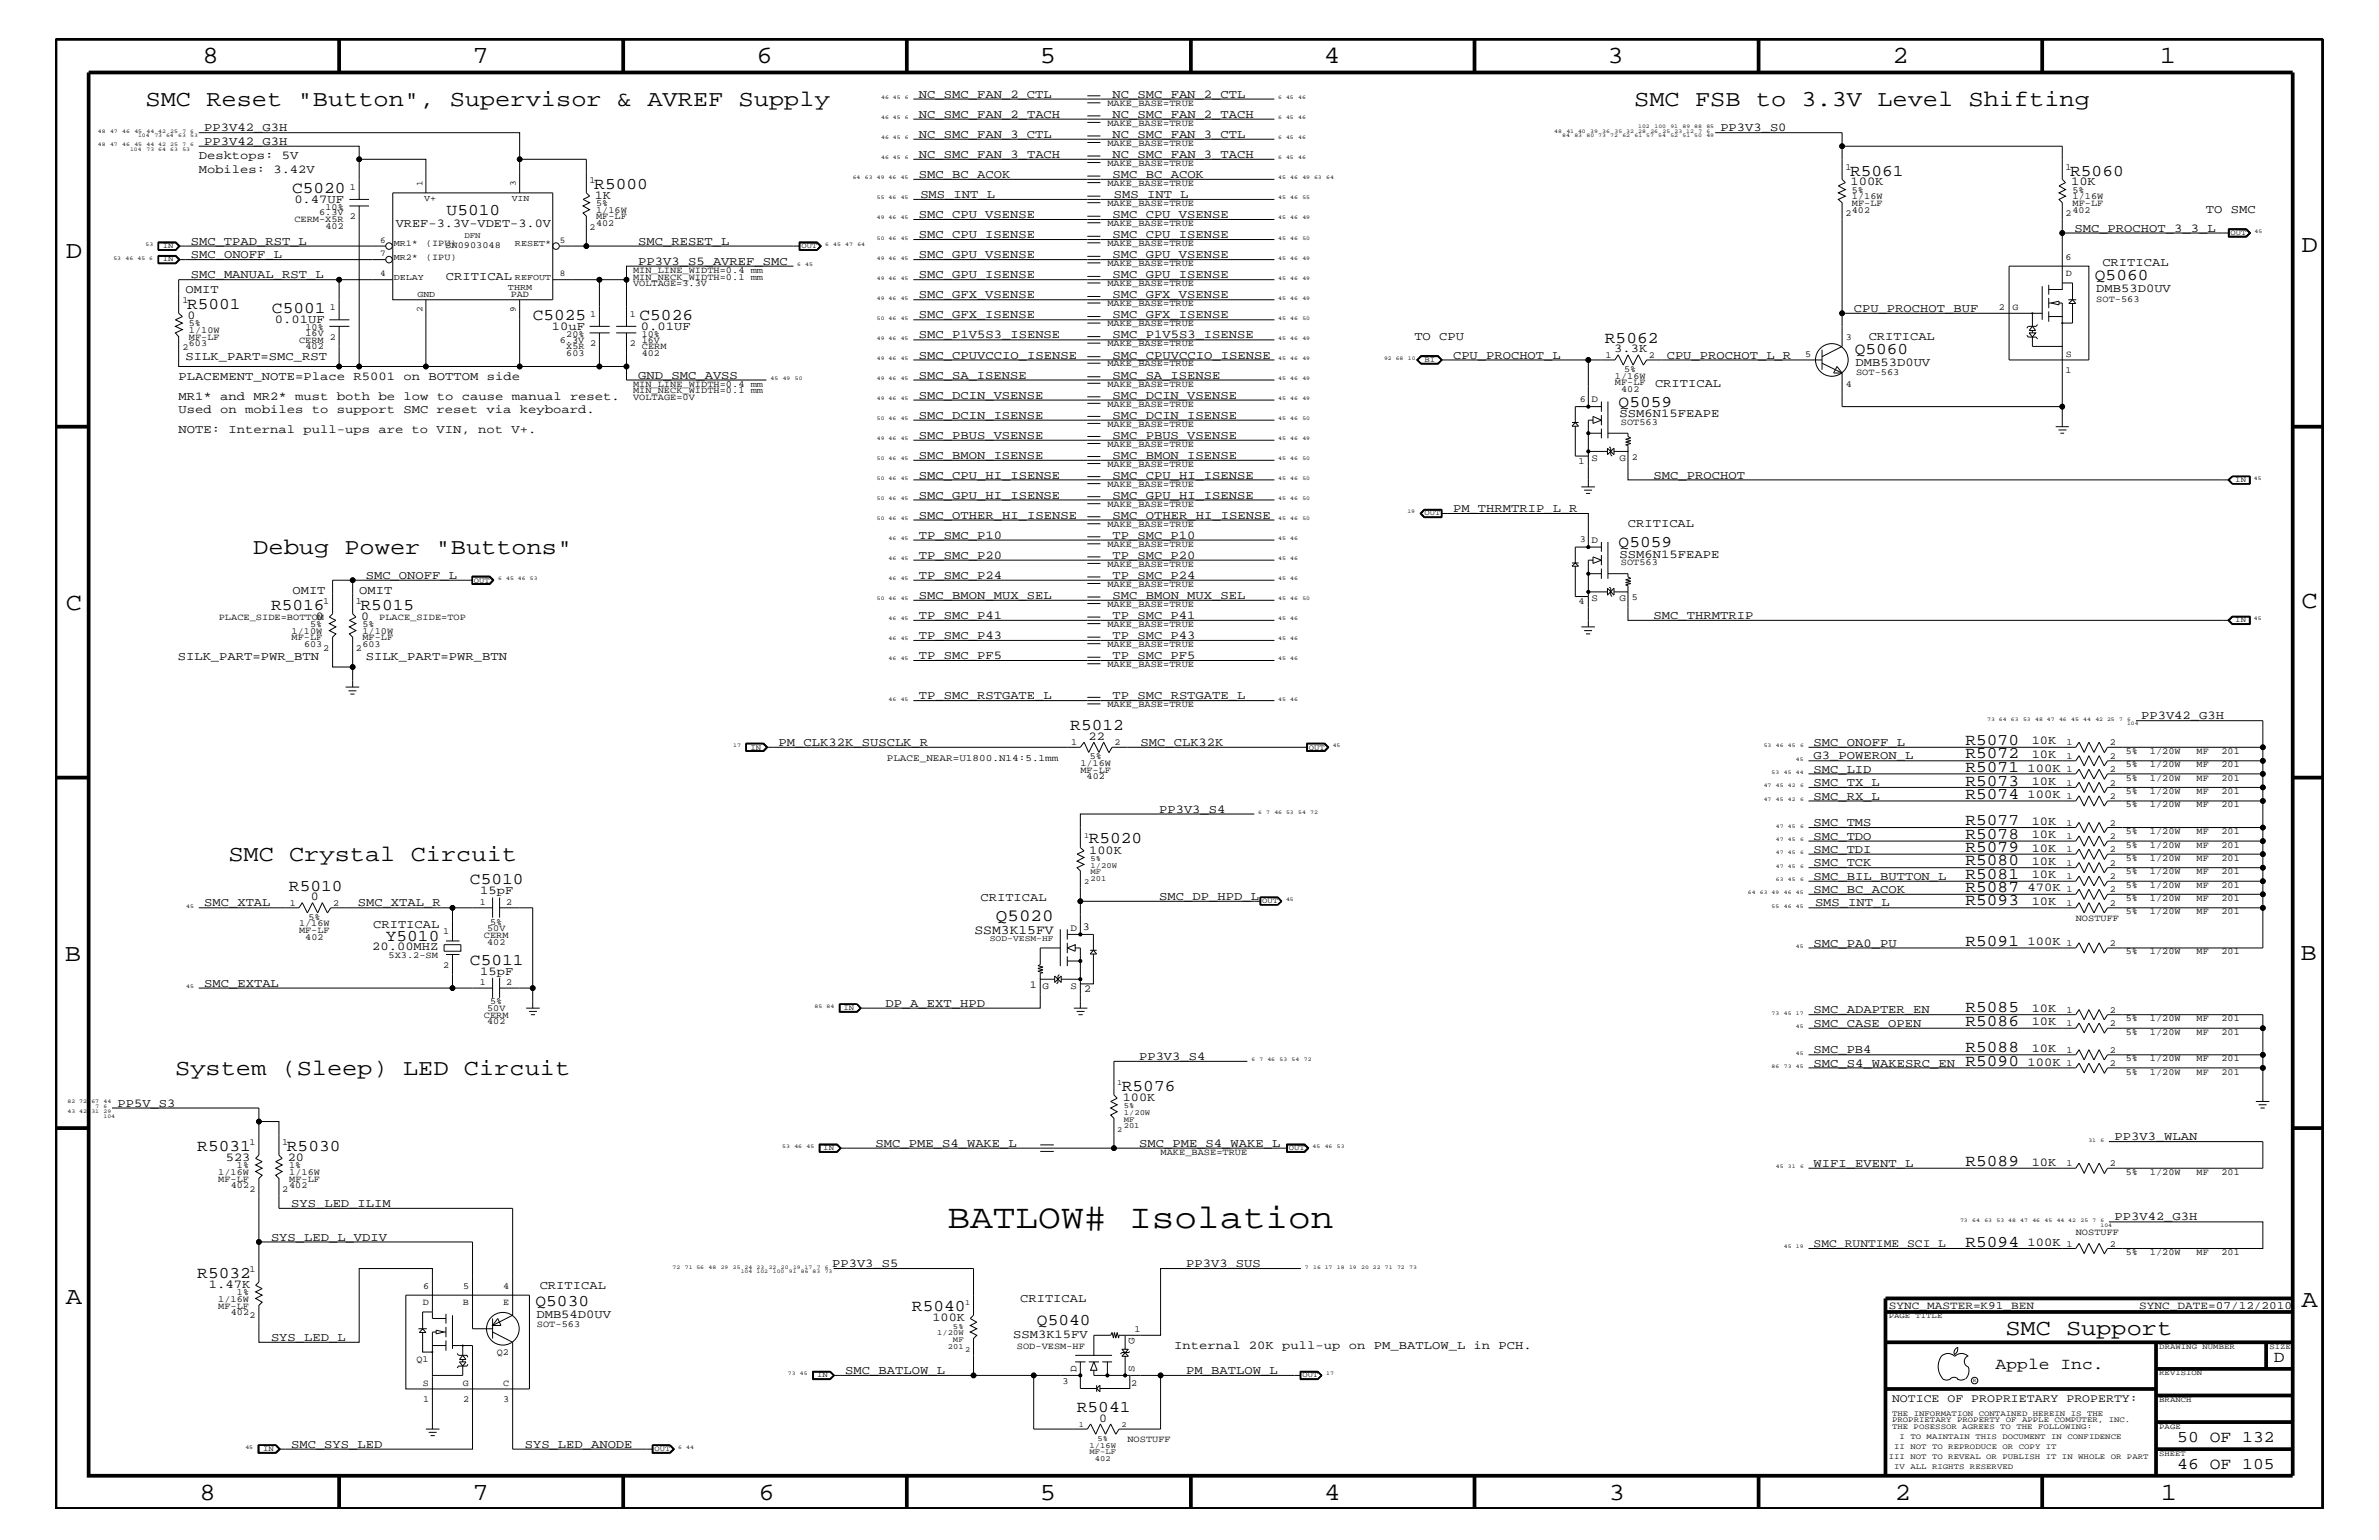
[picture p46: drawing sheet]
<svg xmlns="http://www.w3.org/2000/svg" width="432mm" height="279mm" viewBox="0 0 432 279" stroke-linecap="round" stroke-linejoin="round" font-family="sans-serif">
<defs><g id="words">
<text font-size="6.2" x="172" y="222.9">BATLOW# Isolation</text>
<g font-size="4.5">
<text x="36.7" y="11.5">8</text>
<text x="85.8" y="11.5">7</text>
<text x="137.3" y="11.5">6</text>
<text x="188.7" y="11.5">5</text>
<text x="240.3" y="11.5">4</text>
<text x="291.8" y="11.5">3</text>
<text x="343.5" y="11.5">2</text>
<text x="392" y="11.5">1</text>
<text x="11.9" y="46.8">D</text>
<text x="417.7" y="45.7">D</text>
<text x="11.9" y="110.6">C</text>
<text x="417.7" y="110.3">C</text>
<text x="11.8" y="174.3">B</text>
<text x="417.6" y="174.2">B</text>
<text x="11.9" y="236.7">A</text>
<text x="417.7" y="237.1">A</text>
<text x="36.2" y="272.1">8</text>
<text x="85.8" y="272.1">7</text>
<text x="137.7" y="272.1">6</text>
<text x="188.7" y="272.1">5</text>
<text x="240.4" y="272.1">4</text>
<text x="292" y="272.1">3</text>
<text x="343.9" y="272.1">2</text>
<text x="392.2" y="272.1">1</text>
</g>
<g font-size="4.1">
<text x="26.4" y="19.2">SMC Reset &quot;Button&quot;, Supervisor &amp; AVREF Supply</text>
<text x="296.6" y="19.2">SMC FSB to 3.3V Level Shifting</text>
<text x="46" y="100.4">Debug Power &quot;Buttons&quot;</text>
<text x="41.4" y="156.2">SMC Crystal Circuit</text>
<text x="31.8" y="195">System (Sleep) LED Circuit</text>
<text x="364" y="242.3">SMC Support</text>
</g>
<text font-size="3.1" x="180.8" y="167.1">Q5020</text>
<g font-size="3">
<text x="53" y="35">C5020</text>
<text x="107.9" y="34.2">R5000</text>
<text x="335.8" y="31.9">R5061</text>
<text x="375.8" y="31.9">R5060</text>
<text x="81.1" y="39">U5010</text>
<text x="380.2" y="50.8">Q5060</text>
<text x="34" y="56.1">R5001</text>
<text x="49.4" y="56.8">C5001</text>
<text x="96.7" y="58">C5025</text>
<text x="116.1" y="58">C5026</text>
<text x="291.3" y="62.3">R5062</text>
<text x="336.6" y="64.2">Q5060</text>
<text x="293.8" y="73.8">Q5059</text>
<text x="293.8" y="99.3">Q5059</text>
<text x="49.2" y="110.6">R5016</text>
<text x="65.4" y="110.6">R5015</text>
<text x="194.3" y="132.5">R5012</text>
<text x="356.7" y="135.2">R5070</text>
<text x="356.7" y="137.6">R5072</text>
<text x="356.7" y="140.1">R5071</text>
<text x="356.7" y="142.5">R5073</text>
<text x="356.7" y="144.9">R5074</text>
<text x="356.7" y="149.7">R5077</text>
<text x="197.6" y="153">R5020</text>
<text x="356.7" y="152.2">R5078</text>
<text x="356.7" y="154.6">R5079</text>
<text x="52.5" y="161.7">R5010</text>
<text x="85.3" y="160.5">C5010</text>
<text x="356.7" y="157">R5080</text>
<text x="356.7" y="159.5">R5081</text>
<text x="356.7" y="161.9">R5087</text>
<text x="356.7" y="164.3">R5093</text>
<text x="70" y="170.7">Y5010</text>
<text x="356.7" y="171.6">R5091</text>
<text x="85.3" y="175">C5011</text>
<text x="356.7" y="183.7">R5085</text>
<text x="356.7" y="186.1">R5086</text>
<text x="356.7" y="191">R5088</text>
<text x="203.6" y="197.9">R5076</text>
<text x="356.7" y="193.4">R5090</text>
<text x="35.8" y="208.8">R5031</text>
<text x="52.1" y="208.8">R5030</text>
<text x="356.7" y="211.6">R5089</text>
<text x="356.7" y="226.2">R5094</text>
<text x="35.8" y="231.8">R5032</text>
<text x="97.2" y="236.9">Q5030</text>
<text x="165.5" y="237.9">R5040</text>
<text x="188.2" y="240.3">Q5040</text>
<text x="362.2" y="248.4">Apple Inc.</text>
<text x="412.7" y="247.1">D</text>
<text x="195.5" y="256.2">R5041</text>
<text x="395.2" y="261.6">50 OF 132</text>
<text x="395.2" y="266.6">46 OF 105</text>
</g>
<text font-size="2.4" x="176.9" y="169.5">SSM3K15FV</text>
<g font-size="2.2">
<text x="166.8" y="17.7">NC_SMC_FAN_2_CTL</text>
<text x="201.9" y="17.7">NC_SMC_FAN_2_CTL</text>
<text x="37.1" y="23.8">PP3V42_G3H</text>
<text x="166.8" y="21.4">NC_SMC_FAN_2_TACH</text>
<text x="201.9" y="21.4">NC_SMC_FAN_2_TACH</text>
<text x="312.3" y="23.8">PP3V3_S0</text>
<text x="36.1" y="28.9">Desktops: 5V</text>
<text x="37.1" y="26.3">PP3V42_G3H</text>
<text x="166.8" y="28.6">NC_SMC_FAN_3_TACH</text>
<text x="166.8" y="25">NC_SMC_FAN_3_CTL</text>
<text x="201.9" y="25">NC_SMC_FAN_3_CTL</text>
<text x="201.9" y="28.6">NC_SMC_FAN_3_TACH</text>
<text x="36.1" y="31.4">Mobiles: 3.42V</text>
<text x="166.8" y="32.3">SMC_BC_ACOK</text>
<text x="167" y="35.9">SMS_INT_L</text>
<text x="201.9" y="32.3">SMC_BC_ACOK</text>
<text x="202.2" y="35.9">SMS_INT_L</text>
<text x="335.9" y="33.6">100K</text>
<text x="375.9" y="33.6">10K</text>
<text x="53.4" y="36.8">0.47UF</text>
<text x="71.8" y="41.2">VREF-3.3V-VDET-3.0V</text>
<text x="107.9" y="36.1">1K</text>
<text x="166.8" y="39.6">SMC_CPU_VSENSE</text>
<text x="201.9" y="39.6">SMC_CPU_VSENSE</text>
<text x="400.4" y="38.6">TO SMC</text>
<text x="34.6" y="46.8">SMC_ONOFF_L</text>
<text x="34.6" y="44.4">SMC_TPAD_RST_L</text>
<text x="115.8" y="44.4">SMC_RESET_L</text>
<text x="166.8" y="46.8">SMC_GPU_VSENSE</text>
<text x="166.8" y="43.2">SMC_CPU_ISENSE</text>
<text x="201.9" y="43.2">SMC_CPU_ISENSE</text>
<text x="201.9" y="46.8">SMC_GPU_VSENSE</text>
<text x="376.5" y="42">SMC_PROCHOT_3_3_L</text>
<text x="33.7" y="53.2">OMIT</text>
<text x="34.6" y="50.5">SMC_MANUAL_RST_L</text>
<text x="80.9" y="50.7">CRITICAL</text>
<text x="115.8" y="48">PP3V3_S5_AVREF_SMC</text>
<text x="166.8" y="50.5">SMC_GPU_ISENSE</text>
<text x="201.9" y="50.5">SMC_GPU_ISENSE</text>
<text x="380.5" y="53">DMB53D0UV</text>
<text x="381.6" y="48.3">CRITICAL</text>
<text x="34" y="57.9">0</text>
<text x="49.9" y="58.6">0.01UF</text>
<text x="100.2" y="59.8">10uF</text>
<text x="116.3" y="59.8">0.01UF</text>
<text x="166.8" y="57.8">SMC_GFX_ISENSE</text>
<text x="166.8" y="54.1">SMC_GFX_VSENSE</text>
<text x="201.9" y="57.8">SMC_GFX_ISENSE</text>
<text x="201.9" y="54.1">SMC_GFX_VSENSE</text>
<text x="336.5" y="56.6">CPU_PROCHOT_BUF</text>
<text x="33.7" y="65.3">SILK_PART=SMC_RST</text>
<text x="166.8" y="61.4">SMC_P1V5S3_ISENSE</text>
<text x="166.8" y="65.1">SMC_CPUVCCIO_ISENSE</text>
<text x="201.9" y="65.1">SMC_CPUVCCIO_ISENSE</text>
<text x="201.9" y="61.4">SMC_P1V5S3_ISENSE</text>
<text x="256.7" y="61.7">TO CPU</text>
<text x="263.7" y="65.1">CPU_PROCHOT_L</text>
<text x="293" y="64">3.3K</text>
<text x="302.5" y="65.1">CPU_PROCHOT_L_R</text>
<text x="339.2" y="61.7">CRITICAL</text>
<text x="32.4" y="68.9">PLACEMENT_NOTE=Place R5001 on BOTTOM side</text>
<text x="115.8" y="68.7">GND_SMC_AVSS</text>
<text x="166.8" y="68.7">SMC_SA_ISENSE</text>
<text x="201.9" y="68.7">SMC_SA_ISENSE</text>
<text x="300.4" y="70.1">CRITICAL</text>
<text x="336.8" y="66.4">DMB53D0UV</text>
<text x="32.4" y="72.6">MR1* and MR2* must both be low to cause manual reset.</text>
<text x="32.4" y="75">Used on mobiles to support SMC reset via keyboard.</text>
<text x="166.8" y="76">SMC_DCIN_ISENSE</text>
<text x="166.8" y="72.3">SMC_DCIN_VSENSE</text>
<text x="201.9" y="72.3">SMC_DCIN_VSENSE</text>
<text x="201.9" y="76">SMC_DCIN_ISENSE</text>
<text x="294" y="75.7">SSM6N15FEAPE</text>
<text x="32.4" y="78.6">NOTE: Internal pull-ups are to VIN, not V+.</text>
<text x="166.8" y="83.3">SMC_BMON_ISENSE</text>
<text x="166.8" y="79.6">SMC_PBUS_VSENSE</text>
<text x="201.9" y="83.3">SMC_BMON_ISENSE</text>
<text x="201.9" y="79.6">SMC_PBUS_VSENSE</text>
<text x="166.8" y="86.9">SMC_CPU_HI_ISENSE</text>
<text x="201.9" y="86.9">SMC_CPU_HI_ISENSE</text>
<text x="300.1" y="86.9">SMC_PROCHOT</text>
<text x="166.8" y="90.5">SMC_GPU_HI_ISENSE</text>
<text x="166.8" y="94.2">SMC_OTHER_HI_ISENSE</text>
<text x="201.9" y="90.5">SMC_GPU_HI_ISENSE</text>
<text x="201.9" y="94.2">SMC_OTHER_HI_ISENSE</text>
<text x="263.7" y="92.9">PM_THRMTRIP_L_R</text>
<text x="295.5" y="95.6">CRITICAL</text>
<text x="166.8" y="97.7">TP_SMC_P10</text>
<text x="166.8" y="101.4">TP_SMC_P20</text>
<text x="201.9" y="101.4">TP_SMC_P20</text>
<text x="201.9" y="97.7">TP_SMC_P10</text>
<text x="294" y="101.2">SSM6N15FEAPE</text>
<text x="53.1" y="107.7">OMIT</text>
<text x="65.2" y="107.7">OMIT</text>
<text x="66.4" y="105">SMC_ONOFF_L</text>
<text x="166.8" y="105">TP_SMC_P24</text>
<text x="201.9" y="105">TP_SMC_P24</text>
<text x="57.3" y="112.5">0</text>
<text x="65.5" y="112.5">0</text>
<text x="166.8" y="108.7">SMC_BMON_MUX_SEL</text>
<text x="166.8" y="112.3">TP_SMC_P41</text>
<text x="201.9" y="108.7">SMC_BMON_MUX_SEL</text>
<text x="201.9" y="112.3">TP_SMC_P41</text>
<text x="300.1" y="112.3">SMC_THRMTRIP</text>
<text x="32.3" y="119.8">SILK_PART=PWR_BTN</text>
<text x="66.4" y="119.8">SILK_PART=PWR_BTN</text>
<text x="166.8" y="115.9">TP_SMC_P43</text>
<text x="166.8" y="119.6">TP_SMC_PF5</text>
<text x="201.9" y="115.9">TP_SMC_P43</text>
<text x="201.9" y="119.6">TP_SMC_PF5</text>
<text x="166.8" y="126.9">TP_SMC_RSTGATE_L</text>
<text x="201.9" y="126.9">TP_SMC_RSTGATE_L</text>
<text x="388.6" y="130.5">PP3V42_G3H</text>
<text x="141.3" y="135.3">PM_CLK32K_SUSCLK_R</text>
<text x="197.6" y="134.2">22</text>
<text x="207" y="135.3">SMC_CLK32K</text>
<text x="329.2" y="135.3">SMC_ONOFF_L</text>
<text x="329.2" y="137.8">G3_POWERON_L</text>
<text x="368.8" y="135.1">10K</text>
<text x="368.8" y="137.5">10K</text>
<text x="329.2" y="142.6">SMC_TX_L</text>
<text x="329.2" y="140.2">SMC_LID</text>
<text x="368" y="140">100K</text>
<text x="368.8" y="142.4">10K</text>
<text x="210.4" y="147.5">PP3V3_S4</text>
<text x="329.2" y="145.1">SMC_RX_L</text>
<text x="329.2" y="149.9">SMC_TMS</text>
<text x="368" y="144.8">100K</text>
<text x="368.8" y="149.6">10K</text>
<text x="197.7" y="154.9">100K</text>
<text x="329.2" y="154.7">SMC_TDI</text>
<text x="329.2" y="152.3">SMC_TDO</text>
<text x="368.8" y="152.1">10K</text>
<text x="368.8" y="154.5">10K</text>
<text x="329.2" y="157.2">SMC_TCK</text>
<text x="329.2" y="159.6">SMC_BIL_BUTTON_L</text>
<text x="329.2" y="162">SMC_BC_ACOK</text>
<text x="368" y="161.7">470K</text>
<text x="368.8" y="156.9">10K</text>
<text x="368.8" y="159.4">10K</text>
<text x="37.1" y="164.5">SMC_XTAL</text>
<text x="56.4" y="163.4">0</text>
<text x="64.9" y="164.5">SMC_XTAL_R</text>
<text x="87.2" y="162.2">15pF</text>
<text x="178" y="163.5">CRITICAL</text>
<text x="210.4" y="163.3">SMC_DP_HPD_L</text>
<text x="329.4" y="164.5">SMS_INT_L</text>
<text x="368.8" y="164.2">10K</text>
<text x="67.6" y="172.4">20.00MHZ</text>
<text x="67.7" y="168.3">CRITICAL</text>
<text x="329.2" y="171.7">SMC_PA0_PU</text>
<text x="368" y="171.5">100K</text>
<text x="37.1" y="179">SMC_EXTAL</text>
<text x="87.2" y="176.8">15pF</text>
<text x="160.7" y="182.7">DP_A_EXT_HPD</text>
<text x="329.2" y="183.8">SMC_ADAPTER_EN</text>
<text x="368.8" y="183.6">10K</text>
<text x="329.2" y="191.1">SMC_PB4</text>
<text x="329.2" y="186.3">SMC_CASE_OPEN</text>
<text x="368.8" y="186">10K</text>
<text x="368.8" y="190.9">10K</text>
<text x="206.8" y="192.3">PP3V3_S4</text>
<text x="329.2" y="193.6">SMC_S4_WAKESRC_EN</text>
<text x="368" y="193.3">100K</text>
<text x="21.3" y="200.9">PP5V_S3</text>
<text x="203.8" y="199.8">100K</text>
<text x="158.9" y="208.1">SMC_PME_S4_WAKE_L</text>
<text x="206.8" y="208.1">SMC_PME_S4_WAKE_L</text>
<text x="383.8" y="206.9">PP3V3_WLAN</text>
<text x="41" y="210.7">523</text>
<text x="52.2" y="210.7">20</text>
<text x="329.2" y="211.7">WIFI_EVENT_L</text>
<text x="368.8" y="211.5">10K</text>
<text x="52.8" y="219">SYS_LED_ILIM</text>
<text x="383.8" y="221.4">PP3V42_G3H</text>
<text x="49.2" y="225.1">SYS_LED_L_VDIV</text>
<text x="368" y="226">100K</text>
<text x="37.9" y="233.7">1.47K</text>
<text x="98" y="233.8">CRITICAL</text>
<text x="151" y="229.9">PP3V3_S5</text>
<text x="215.3" y="229.9">PP3V3_SUS</text>
<text x="97.4" y="239.1">DMB54D0UV</text>
<text x="169.2" y="239.7">100K</text>
<text x="185.2" y="236.2">CRITICAL</text>
<text x="49.2" y="243.3">SYS_LED_L</text>
<text x="183.9" y="242.7">SSM3K15FV</text>
<text x="213.1" y="244.7">Internal 20K pull-up on PM_BATLOW_L in PCH.</text>
<text x="153.4" y="249.3">SMC_BATLOW_L</text>
<text x="215.3" y="249.3">PM_BATLOW_L</text>
<text x="199.5" y="257.9">0</text>
<text x="52.8" y="262.7">SMC_SYS_LED</text>
<text x="95.2" y="262.7">SYS_LED_ANODE</text>
</g>
<g font-size="2.1">
<text x="329.2" y="226.3">SMC_RUNTIME_SCI_L</text>
<text x="343.4" y="254.4">NOTICE OF PROPRIETARY PROPERTY:</text>
</g>
<g font-size="2">
<text x="342.8" y="237.4">SYNC_MASTER=K91_BEN</text>
<text x="388.3" y="237.4">SYNC_DATE=07/12/2010</text>
</g>
<g font-size="1.9">
<text x="196.5" y="168.7">3</text>
<text x="186.9" y="179.3">1</text>
<text x="196.8" y="179.9">2</text>
</g>
<g font-size="1.8">
<text x="288.9" y="73">D</text>
<text x="288.9" y="83.6">S</text>
<text x="294" y="83.6">G</text>
<text x="288.9" y="98.5">D</text>
<text x="288.9" y="109.1">S</text>
<text x="294" y="109.1">G</text>
<text x="161" y="138">PLACE_NEAR=U1800.N14:5.1mm</text>
<text x="194.3" y="168.9">D</text>
<text x="189.2" y="179.4">G</text>
<text x="194.3" y="179.4">S</text>
<text x="205.9" y="243.9" transform="rotate(-90 205.9 243.9)">G</text>
<text x="195.4" y="248.9" transform="rotate(-90 195.4 248.9)">D</text>
<text x="205.9" y="248.9" transform="rotate(-90 205.9 248.9)">S</text>
</g>
<g font-size="1.7">
<text x="201" y="22.9">MAKE_BASE=TRUE</text>
<text x="201" y="19.2">MAKE_BASE=TRUE</text>
<text x="201" y="26.5">MAKE_BASE=TRUE</text>
<text x="63.5" y="34.4">1</text>
<text x="107" y="33.1">1</text>
<text x="201" y="33.7">MAKE_BASE=TRUE</text>
<text x="201" y="30.2">MAKE_BASE=TRUE</text>
<text x="334.9" y="30.8">1</text>
<text x="336.1" y="35">5%</text>
<text x="374.9" y="30.8">1</text>
<text x="376.2" y="35">5%</text>
<text x="53.4" y="40.3">CERM-X5R</text>
<text x="57.9" y="39.1">6.3V</text>
<text x="59.1" y="38">10%</text>
<text x="59.1" y="41.5">402</text>
<text x="63.5" y="39.8">2</text>
<text x="107" y="41.7">2</text>
<text x="108.2" y="39.8">MF-LF</text>
<text x="108.2" y="38.6">1/16W</text>
<text x="108.2" y="41">402</text>
<text x="108.2" y="37.4">5%</text>
<text x="201" y="41">MAKE_BASE=TRUE</text>
<text x="201" y="37.4">MAKE_BASE=TRUE</text>
<text x="334.9" y="39.2">2</text>
<text x="336.1" y="37.4">MF-LF</text>
<text x="336.1" y="36.2">1/16W</text>
<text x="336.1" y="38.6">402</text>
<text x="374.9" y="39.2">2</text>
<text x="376.2" y="37.4">MF-LF</text>
<text x="376.2" y="36.2">1/16W</text>
<text x="376.2" y="38.6">402</text>
<text x="77.3" y="47.1">(IPU)</text>
<text x="77.3" y="44.6">(IPU)</text>
<text x="80.9" y="45.1">SN0903048</text>
<text x="201" y="44.6">MAKE_BASE=TRUE</text>
<text x="374.9" y="47.1">6</text>
<text x="92.7" y="53.9">PAD</text>
<text x="114.9" y="50.7">MIN_NECK_WIDTH=0.1 mm</text>
<text x="114.9" y="51.9">VOLTAGE=3.3V</text>
<text x="114.9" y="49.6">MIN_LINE_WIDTH=0.4 mm</text>
<text x="201" y="51.9">MAKE_BASE=TRUE</text>
<text x="201" y="48.3">MAKE_BASE=TRUE</text>
<text x="374.9" y="50.2">D</text>
<text x="33.1" y="55">1</text>
<text x="34.3" y="59.2">5%</text>
<text x="55.5" y="59.8">10%</text>
<text x="59.9" y="56.2">1</text>
<text x="107.1" y="57.4">1</text>
<text x="114.3" y="57.4">1</text>
<text x="201" y="59.2">MAKE_BASE=TRUE</text>
<text x="201" y="55.6">MAKE_BASE=TRUE</text>
<text x="362.8" y="56.2">2</text>
<text x="365.3" y="56.2">G</text>
<text x="380.5" y="54.7">SOT-563</text>
<text x="33.1" y="63.4">2</text>
<text x="34.3" y="60.4">1/10W</text>
<text x="34.3" y="62.9">603</text>
<text x="34.3" y="61.7">MF-LF</text>
<text x="54.3" y="62.2">CERM</text>
<text x="55.5" y="60.9">16V</text>
<text x="55.5" y="63.4">402</text>
<text x="59.9" y="61.7">2</text>
<text x="101.6" y="62.2">6.3V</text>
<text x="102.8" y="63.4">X5R</text>
<text x="102.8" y="64.5">603</text>
<text x="102.8" y="61.1">20%</text>
<text x="107.1" y="62.9">2</text>
<text x="114.3" y="62.9">2</text>
<text x="116.5" y="63.4">CERM</text>
<text x="116.5" y="62.2">16V</text>
<text x="116.5" y="61.1">10%</text>
<text x="116.5" y="64.5">402</text>
<text x="201" y="62.9">MAKE_BASE=TRUE</text>
<text x="291.4" y="64.9">1</text>
<text x="299.3" y="64.9">2</text>
<text x="327.7" y="64.7">5</text>
<text x="335" y="61.7">3</text>
<text x="374.9" y="64.7">S</text>
<text x="114.9" y="71.3">MIN_NECK_WIDTH=0.1 mm</text>
<text x="114.9" y="70.1">MIN_LINE_WIDTH=0.4 mm</text>
<text x="201" y="66.5">MAKE_BASE=TRUE</text>
<text x="201" y="70.1">MAKE_BASE=TRUE</text>
<text x="293.1" y="69.9">MF-LF</text>
<text x="293.1" y="68.7">1/16W</text>
<text x="294.3" y="71.1">402</text>
<text x="294.8" y="67.5">5%</text>
<text x="335" y="70.1">4</text>
<text x="336.9" y="68.1">SOT-563</text>
<text x="374.9" y="67.7">1</text>
<text x="114.9" y="72.6">VOLTAGE=0V</text>
<text x="201" y="73.8">MAKE_BASE=TRUE</text>
<text x="201" y="77.4">MAKE_BASE=TRUE</text>
<text x="286.8" y="72.9">6</text>
<text x="294.2" y="77.1">SOT563</text>
<text x="201" y="81.1">MAKE_BASE=TRUE</text>
<text x="296.2" y="83.5">2</text>
<text x="201" y="84.7">MAKE_BASE=TRUE</text>
<text x="201" y="88.3">MAKE_BASE=TRUE</text>
<text x="286.5" y="84.2">1</text>
<text x="201" y="92">MAKE_BASE=TRUE</text>
<text x="201" y="95.6">MAKE_BASE=TRUE</text>
<text x="201" y="99.3">MAKE_BASE=TRUE</text>
<text x="286.8" y="98.4">3</text>
<text x="201" y="102.9">MAKE_BASE=TRUE</text>
<text x="201" y="106.5">MAKE_BASE=TRUE</text>
<text x="294.2" y="102.5">SOT563</text>
<text x="39.7" y="112.6">PLACE_SIDE=BOTTOM</text>
<text x="56.3" y="113.7">5%</text>
<text x="58.7" y="109.5">1</text>
<text x="64.6" y="109.5">1</text>
<text x="65.8" y="113.7">5%</text>
<text x="68.8" y="112.6">PLACE_SIDE=TOP</text>
<text x="201" y="110.2">MAKE_BASE=TRUE</text>
<text x="201" y="113.7">MAKE_BASE=TRUE</text>
<text x="286.5" y="109.7">4</text>
<text x="296.2" y="108.9">5</text>
<text x="52.9" y="115">1/10W</text>
<text x="52.9" y="116.2">MF-LF</text>
<text x="55.2" y="117.4">603</text>
<text x="58.7" y="118.1">2</text>
<text x="64.6" y="118.1">2</text>
<text x="65.8" y="115">1/10W</text>
<text x="65.8" y="117.4">603</text>
<text x="65.8" y="116.2">MF-LF</text>
<text x="201" y="117.4">MAKE_BASE=TRUE</text>
<text x="201" y="121">MAKE_BASE=TRUE</text>
<text x="201" y="128.3">MAKE_BASE=TRUE</text>
<text x="194.4" y="135.2">1</text>
<text x="197.8" y="137.8">5%</text>
<text x="202.3" y="135.2">2</text>
<text x="375.1" y="135.2">1</text>
<text x="375.1" y="137.7">1</text>
<text x="382.9" y="135.2">2</text>
<text x="382.9" y="137.7">2</text>
<text x="385.8" y="136.8">5%</text>
<text x="390.2" y="136.8">1/20W</text>
<text x="398.7" y="136.8">MF</text>
<text x="403.2" y="136.8">201</text>
<text x="196.1" y="139">1/16W</text>
<text x="196.1" y="140.2">MF-LF</text>
<text x="197.2" y="141.4">402</text>
<text x="375.1" y="140.1">1</text>
<text x="375.1" y="142.5">1</text>
<text x="382.9" y="140.1">2</text>
<text x="382.9" y="142.5">2</text>
<text x="385.8" y="141.7">5%</text>
<text x="385.8" y="139.2">5%</text>
<text x="390.2" y="141.7">1/20W</text>
<text x="390.2" y="139.2">1/20W</text>
<text x="398.7" y="139.2">MF</text>
<text x="398.7" y="141.7">MF</text>
<text x="403.2" y="141.7">201</text>
<text x="403.2" y="139.2">201</text>
<text x="375.1" y="144.9">1</text>
<text x="375.1" y="149.8">1</text>
<text x="382.9" y="144.9">2</text>
<text x="382.9" y="149.8">2</text>
<text x="385.8" y="144">5%</text>
<text x="385.8" y="146.5">5%</text>
<text x="390.2" y="144">1/20W</text>
<text x="390.2" y="146.5">1/20W</text>
<text x="398.7" y="146.5">MF</text>
<text x="398.7" y="144">MF</text>
<text x="403.2" y="144">201</text>
<text x="403.2" y="146.5">201</text>
<text x="375.1" y="152.2">1</text>
<text x="375.1" y="154.6">1</text>
<text x="382.9" y="152.2">2</text>
<text x="382.9" y="154.6">2</text>
<text x="385.8" y="151.3">5%</text>
<text x="385.8" y="153.8">5%</text>
<text x="390.2" y="151.3">1/20W</text>
<text x="390.2" y="153.8">1/20W</text>
<text x="398.7" y="151.3">MF</text>
<text x="398.7" y="153.8">MF</text>
<text x="403.2" y="151.3">201</text>
<text x="403.2" y="153.8">201</text>
<text x="375.1" y="157.1">1</text>
<text x="375.1" y="159.5">1</text>
<text x="375.1" y="161.9">1</text>
<text x="382.9" y="157.1">2</text>
<text x="382.9" y="159.5">2</text>
<text x="382.9" y="161.9">2</text>
<text x="385.8" y="156.2">5%</text>
<text x="385.8" y="158.6">5%</text>
<text x="385.8" y="161.1">5%</text>
<text x="390.2" y="156.2">1/20W</text>
<text x="390.2" y="158.6">1/20W</text>
<text x="390.2" y="161.1">1/20W</text>
<text x="398.7" y="156.2">MF</text>
<text x="398.7" y="158.6">MF</text>
<text x="398.7" y="161.1">MF</text>
<text x="403.2" y="156.2">201</text>
<text x="403.2" y="158.6">201</text>
<text x="403.2" y="161.1">201</text>
<text x="52.6" y="164.4">1</text>
<text x="56" y="166.9">5%</text>
<text x="60.5" y="164.4">2</text>
<text x="87.1" y="164.1">1</text>
<text x="89" y="167.8">5%</text>
<text x="91.9" y="164.1">2</text>
<text x="375.1" y="164.4">1</text>
<text x="376.8" y="167.1">NOSTUFF</text>
<text x="382.9" y="164.4">2</text>
<text x="385.8" y="163.5">5%</text>
<text x="385.8" y="165.9">5%</text>
<text x="390.2" y="163.5">1/20W</text>
<text x="390.2" y="165.9">1/20W</text>
<text x="398.7" y="163.5">MF</text>
<text x="398.7" y="165.9">MF</text>
<text x="403.2" y="163.5">201</text>
<text x="403.2" y="165.9">201</text>
<text x="54.3" y="169.3">MF-LF</text>
<text x="54.3" y="168.1">1/16W</text>
<text x="55.4" y="170.5">402</text>
<text x="70.5" y="173.8">5X3.2-SM</text>
<text x="80.4" y="169.5">1</text>
<text x="87.8" y="170.1">CERM</text>
<text x="88.4" y="168.9">50V</text>
<text x="88.4" y="171.4">402</text>
<text x="375.1" y="171.6">1</text>
<text x="382.9" y="171.6">2</text>
<text x="385.8" y="173.2">5%</text>
<text x="390.2" y="173.2">1/20W</text>
<text x="398.7" y="173.2">MF</text>
<text x="403.2" y="173.2">201</text>
<text x="80.4" y="175.6">2</text>
<text x="87.1" y="178.7">1</text>
<text x="91.9" y="178.7">2</text>
<text x="87.8" y="184.7">CERM</text>
<text x="88.4" y="183.5">50V</text>
<text x="88.4" y="185.9">402</text>
<text x="89" y="182.2">5%</text>
<text x="375.1" y="183.8">1</text>
<text x="382.9" y="183.8">2</text>
<text x="385.8" y="185.3">5%</text>
<text x="390.2" y="185.3">1/20W</text>
<text x="398.7" y="185.3">MF</text>
<text x="403.2" y="185.3">201</text>
<text x="375.1" y="186.1">1</text>
<text x="375.1" y="191">1</text>
<text x="382.9" y="186.1">2</text>
<text x="382.9" y="191">2</text>
<text x="385.8" y="187.7">5%</text>
<text x="390.2" y="187.7">1/20W</text>
<text x="398.7" y="187.7">MF</text>
<text x="403.2" y="187.7">201</text>
<text x="375.1" y="193.4">1</text>
<text x="382.9" y="193.4">2</text>
<text x="385.8" y="192.6">5%</text>
<text x="385.8" y="195">5%</text>
<text x="390.2" y="192.6">1/20W</text>
<text x="390.2" y="195">1/20W</text>
<text x="398.7" y="192.6">MF</text>
<text x="398.7" y="195">MF</text>
<text x="403.2" y="192.6">201</text>
<text x="403.2" y="195">201</text>
<text x="45.3" y="207.7">1</text>
<text x="51.2" y="207.7">1</text>
<text x="210.7" y="209.6">MAKE_BASE=TRUE</text>
<text x="39.6" y="214.4">MF-LF</text>
<text x="39.6" y="213.2">1/16W</text>
<text x="41.9" y="215.6">402</text>
<text x="43" y="211.9">1%</text>
<text x="52.5" y="211.9">1%</text>
<text x="52.5" y="214.4">MF-LF</text>
<text x="52.5" y="213.2">1/16W</text>
<text x="52.5" y="215.6">402</text>
<text x="375.1" y="211.6">1</text>
<text x="382.9" y="211.6">2</text>
<text x="385.8" y="213.2">5%</text>
<text x="390.2" y="213.2">1/20W</text>
<text x="398.7" y="213.2">MF</text>
<text x="403.2" y="213.2">201</text>
<text x="45.3" y="216.2">2</text>
<text x="51.2" y="216.2">2</text>
<text x="375.1" y="226.2">1</text>
<text x="376.8" y="224.1">NOSTUFF</text>
<text x="382.9" y="226.2">2</text>
<text x="385.8" y="227.7">5%</text>
<text x="390.2" y="227.7">1/20W</text>
<text x="398.7" y="227.7">MF</text>
<text x="403.2" y="227.7">201</text>
<text x="45.3" y="230.7">1</text>
<text x="76.8" y="233.8">6</text>
<text x="84.1" y="233.8">5</text>
<text x="91.4" y="233.8">4</text>
<text x="39.6" y="237.4">MF-LF</text>
<text x="39.6" y="236.2">1/16W</text>
<text x="41.9" y="238.6">402</text>
<text x="43" y="235">1%</text>
<text x="45.3" y="239.2">2</text>
<text x="76.8" y="236.8">D</text>
<text x="84" y="236.8">B</text>
<text x="91.3" y="236.8">E</text>
<text x="90.2" y="245.9">Q2</text>
<text x="97.5" y="240.8">SOT-563</text>
<text x="184.6" y="244.8">SOD-VESM-HF</text>
<text x="205.9" y="241.7">1</text>
<text x="75.6" y="247.1">Q1</text>
<text x="76.8" y="251.4">S</text>
<text x="84" y="251.4">G</text>
<text x="91.3" y="251.4">C</text>
<text x="192.9" y="251.1">3</text>
<text x="205.3" y="251.4">2</text>
<text x="76.8" y="254.4">1</text>
<text x="84.1" y="254.4">2</text>
<text x="91.4" y="254.4">3</text>
<text x="204.6" y="261.6">NOSTUFF</text>
</g>
<g font-size="1.6">
<text x="76.7" y="33.7" transform="rotate(-90 76.7 33.7)">1</text>
<text x="93.6" y="33.7" transform="rotate(-90 93.6 33.7)">3</text>
<text x="77" y="36.4">V+</text>
<text x="92.9" y="36.4">VIN</text>
<text x="69" y="46.5">7</text>
<text x="69" y="44.1">6</text>
<text x="71.5" y="44.6">MR1*</text>
<text x="71.5" y="47.1">MR2*</text>
<text x="93.5" y="44.6">RESET*</text>
<text x="101.6" y="44.1">5</text>
<text x="69" y="50.2">4</text>
<text x="71.5" y="50.7">DELAY</text>
<text x="75.8" y="53.9">GND</text>
<text x="92.2" y="52.7">THRM</text>
<text x="93.5" y="50.7">REFOUT</text>
<text x="101.6" y="50.2">8</text>
<text x="76.7" y="56.6" transform="rotate(-90 76.7 56.6)">2</text>
<text x="93.6" y="56.6" transform="rotate(-90 93.6 56.6)">9</text>
</g>
<g font-size="1.5">
<text x="84.3" y="43.1">DFN</text>
<text x="179.7" y="170.7">SOD-VESM-HF</text>
</g>
<g font-size="1.4">
<text x="29.5" y="47.4">IN</text>
<text x="29.5" y="45.1">IN</text>
<text x="145.5" y="45.1">OUT</text>
<text x="404.9" y="42.6">OUT</text>
<text x="258.6" y="65.6">BI</text>
<text x="405.7" y="87.5">IN</text>
<text x="258.6" y="93.5">OUT</text>
<text x="86" y="105.7">OUT</text>
<text x="405.7" y="112.9">IN</text>
<text x="136.2" y="136">IN</text>
<text x="237.6" y="136">OUT</text>
<text x="196.8" y="152">1</text>
<text x="196.8" y="160.5">2</text>
<text x="198" y="158.6">MF</text>
<text x="198" y="156.2">5%</text>
<text x="198" y="159.9">201</text>
<text x="198" y="157.4">1/20W</text>
<text x="229.1" y="163.9">OUT</text>
<text x="153.1" y="183.2">IN</text>
<text x="202.8" y="196.8">1</text>
<text x="204" y="203.5">MF</text>
<text x="204" y="202.3">1/20W</text>
<text x="204" y="201">5%</text>
<text x="149.4" y="208.7">IN</text>
<text x="202.8" y="205.3">2</text>
<text x="204" y="204.7">201</text>
<text x="233.9" y="208.7">OUT</text>
<text x="175.2" y="236.8">1</text>
<text x="342.8" y="239.2">PAGE TITLE</text>
<text x="170.1" y="242.3">1/20W</text>
<text x="172" y="244.7">201</text>
<text x="173" y="241.1">5%</text>
<text x="173" y="243.5">MF</text>
<text x="175.2" y="245.3">2</text>
<text x="391.9" y="244.7">DRAWING NUMBER</text>
<text x="411.9" y="244.7">SIZE</text>
<text x="148.3" y="249.9">IN</text>
<text x="236.4" y="249.9">OUT</text>
<text x="391.9" y="249.5">REVISION</text>
<text x="343.4" y="256.8">THE INFORMATION CONTAINED HEREIN IS THE</text>
<text x="391.9" y="254.4">BRANCH</text>
<text x="47.8" y="263.3">IN</text>
<text x="118.8" y="263.3">OUT</text>
<text x="195.8" y="258.9">1</text>
<text x="197.7" y="262.7">1/16W</text>
<text x="197.7" y="263.8">MF-LF</text>
<text x="199.2" y="261.4">5%</text>
<text x="203.5" y="258.9">2</text>
<text x="343.4" y="259.3">THE POSESSOR AGREES TO THE FOLLOWING:</text>
<text x="343.4" y="258">PROPRIETARY PROPERTY OF APPLE COMPUTER, INC.</text>
<text x="343.8" y="262.9">II NOT TO REPRODUCE OR COPY IT</text>
<text x="344.8" y="261.1">I TO MAINTAIN THIS DOCUMENT IN CONFIDENCE</text>
<text x="391.9" y="259.3">PAGE</text>
<text x="198.7" y="265">402</text>
<text x="342.8" y="264.7">III NOT TO REVEAL OR PUBLISH IT IN WHOLE OR PART</text>
<text x="343.8" y="266.6">IV ALL RIGHTS RESERVED</text>
<text x="391.9" y="264.1">SHEET</text>
</g>
<g font-size="1">
<text x="159.9" y="18">46 45</text>
<text x="164.3" y="18">6</text>
<text x="232" y="18">6</text>
<text x="233.4" y="18">45</text>
<text x="235.6" y="18">46</text>
<text x="159.9" y="21.6">46 45</text>
<text x="164.3" y="21.6">6</text>
<text x="232" y="21.6">6</text>
<text x="233.4" y="21.6">45</text>
<text x="235.6" y="21.6">46</text>
<text x="297.3" y="23.2">102</text>
<text x="300.3" y="23.2">100</text>
<text x="303.2" y="23.2">91</text>
<text x="305.4" y="23.2">89 88</text>
<text x="309.7" y="23.2">85</text>
<text x="17.8" y="24.1">48</text>
<text x="17.8" y="26.5">48</text>
<text x="20" y="24.1">47</text>
<text x="20" y="26.5">47</text>
<text x="22.2" y="24.1">46</text>
<text x="22.2" y="26.5">46</text>
<text x="23.6" y="27.4">104</text>
<text x="24.4" y="24.1">45</text>
<text x="24.4" y="26.5">45</text>
<text x="25.1" y="24.9">104</text>
<text x="26.6" y="27.4">73 64</text>
<text x="26.6" y="24.1">44 42</text>
<text x="26.6" y="26.5">44 42</text>
<text x="28" y="24.9">73 64</text>
<text x="30.9" y="27.4">63</text>
<text x="30.9" y="24.1">25</text>
<text x="30.9" y="26.5">25</text>
<text x="32.3" y="24.9">63</text>
<text x="33.1" y="27.4">53</text>
<text x="33.1" y="24.1">7</text>
<text x="33.1" y="26.5">7</text>
<text x="34.5" y="24.9">53</text>
<text x="34.5" y="24.1">6</text>
<text x="34.5" y="26.5">6</text>
<text x="159.9" y="28.9">46 45</text>
<text x="159.9" y="25.3">46 45</text>
<text x="164.3" y="28.9">6</text>
<text x="164.3" y="25.3">6</text>
<text x="232" y="25.3">6</text>
<text x="232" y="28.9">6</text>
<text x="233.4" y="25.3">45</text>
<text x="233.4" y="28.9">45</text>
<text x="235.6" y="25.3">46</text>
<text x="235.6" y="28.9">46</text>
<text x="282.1" y="24.1">48</text>
<text x="283.5" y="24.9">84</text>
<text x="284.3" y="24.1">41 40</text>
<text x="285.8" y="24.9">83</text>
<text x="288" y="24.9">80 73</text>
<text x="288.6" y="24.1">39</text>
<text x="290.8" y="24.1">36</text>
<text x="292.3" y="24.9">72</text>
<text x="293" y="24.1">35 32</text>
<text x="294.5" y="24.9">62</text>
<text x="296.7" y="24.9">61 57</text>
<text x="297.3" y="24.1">28</text>
<text x="299.6" y="24.1">26</text>
<text x="301" y="24.9">54</text>
<text x="301.8" y="24.1">25</text>
<text x="303.2" y="24.9">52</text>
<text x="304" y="24.1">23 12</text>
<text x="305.4" y="24.9">51 50</text>
<text x="308.3" y="24.1">7</text>
<text x="309.7" y="24.9">49</text>
<text x="309.7" y="24.1">6</text>
<text x="154.8" y="32.5">64</text>
<text x="157" y="32.5">63</text>
<text x="159.2" y="32.5">49 46</text>
<text x="163.5" y="32.5">45</text>
<text x="232" y="32.5">45</text>
<text x="234.2" y="32.5">46</text>
<text x="236.4" y="32.5">49 63</text>
<text x="240.7" y="32.5">64</text>
<text x="159.2" y="36.2">55 46</text>
<text x="159.2" y="39.8">49 46</text>
<text x="163.5" y="36.2">45</text>
<text x="163.5" y="39.8">45</text>
<text x="232" y="39.8">45</text>
<text x="232" y="36.2">45</text>
<text x="234.2" y="39.8">46</text>
<text x="234.2" y="36.2">46</text>
<text x="236.4" y="39.8">49</text>
<text x="236.4" y="36.2">55</text>
<text x="20.6" y="47.1">53</text>
<text x="22.8" y="47.1">46</text>
<text x="25" y="47.1">45 6</text>
<text x="26.4" y="44.6">53</text>
<text x="149.8" y="44.6">6</text>
<text x="151.2" y="44.6">45</text>
<text x="153.4" y="44.6">47</text>
<text x="155.6" y="44.6">64</text>
<text x="159.2" y="47.1">49 46</text>
<text x="159.2" y="43.5">50 46</text>
<text x="163.5" y="47.1">45</text>
<text x="163.5" y="43.5">45</text>
<text x="232" y="43.5">45</text>
<text x="232" y="47.1">45</text>
<text x="234.2" y="43.5">46</text>
<text x="234.2" y="47.1">46</text>
<text x="236.4" y="43.5">50</text>
<text x="236.4" y="47.1">49</text>
<text x="409.2" y="42.3">45</text>
<text x="144.7" y="48.3">6</text>
<text x="146.1" y="48.3">45</text>
<text x="159.2" y="50.7">49 46</text>
<text x="163.5" y="50.7">45</text>
<text x="232" y="50.7">45</text>
<text x="234.2" y="50.7">46</text>
<text x="236.4" y="50.7">49</text>
<text x="159.2" y="58">50 46</text>
<text x="159.2" y="54.4">49 46</text>
<text x="163.5" y="58">45</text>
<text x="163.5" y="54.4">45</text>
<text x="232" y="58">45</text>
<text x="232" y="54.4">45</text>
<text x="234.2" y="58">46</text>
<text x="234.2" y="54.4">46</text>
<text x="236.4" y="58">50</text>
<text x="236.4" y="54.4">49</text>
<text x="159.2" y="61.7">49 46</text>
<text x="159.2" y="65.3">49 46</text>
<text x="163.5" y="61.7">45</text>
<text x="163.5" y="65.3">45</text>
<text x="232" y="65.3">45</text>
<text x="232" y="61.7">45</text>
<text x="234.2" y="65.3">46</text>
<text x="234.2" y="61.7">46</text>
<text x="236.4" y="65.3">49</text>
<text x="236.4" y="61.7">49</text>
<text x="251.2" y="65.3">92 68</text>
<text x="255.5" y="65.3">10</text>
<text x="139.9" y="68.9">45</text>
<text x="142.1" y="68.9">49</text>
<text x="144.3" y="68.9">50</text>
<text x="159.2" y="68.9">49 46</text>
<text x="163.5" y="68.9">45</text>
<text x="232" y="68.9">45</text>
<text x="234.2" y="68.9">46</text>
<text x="236.4" y="68.9">49</text>
<text x="159.2" y="76.2">50 46</text>
<text x="159.2" y="72.6">49 46</text>
<text x="163.5" y="76.2">45</text>
<text x="163.5" y="72.6">45</text>
<text x="232" y="76.2">45</text>
<text x="232" y="72.6">45</text>
<text x="234.2" y="76.2">46</text>
<text x="234.2" y="72.6">46</text>
<text x="236.4" y="76.2">50</text>
<text x="236.4" y="72.6">49</text>
<text x="159.2" y="83.5">50 46</text>
<text x="159.2" y="79.9">49 46</text>
<text x="163.5" y="83.5">45</text>
<text x="163.5" y="79.9">45</text>
<text x="232" y="83.5">45</text>
<text x="232" y="79.9">45</text>
<text x="234.2" y="83.5">46</text>
<text x="234.2" y="79.9">46</text>
<text x="236.4" y="83.5">50</text>
<text x="236.4" y="79.9">49</text>
<text x="159.2" y="87.1">50 46</text>
<text x="163.5" y="87.1">45</text>
<text x="232" y="87.1">45</text>
<text x="234.2" y="87.1">46</text>
<text x="236.4" y="87.1">50</text>
<text x="409.1" y="87.1">45</text>
<text x="159.2" y="90.7">50 46</text>
<text x="159.2" y="94.3">50 46</text>
<text x="163.5" y="90.7">45</text>
<text x="163.5" y="94.3">45</text>
<text x="232" y="90.7">45</text>
<text x="232" y="94.3">45</text>
<text x="234.2" y="90.7">46</text>
<text x="234.2" y="94.3">46</text>
<text x="236.4" y="90.7">50</text>
<text x="236.4" y="94.3">50</text>
<text x="255.4" y="93.2">19</text>
<text x="161.3" y="98">46</text>
<text x="161.3" y="101.6">46</text>
<text x="163.5" y="98">45</text>
<text x="163.5" y="101.6">45</text>
<text x="232" y="101.6">45</text>
<text x="232" y="98">45</text>
<text x="234.2" y="101.6">46</text>
<text x="234.2" y="98">46</text>
<text x="90.4" y="105.3">6</text>
<text x="91.9" y="105.3">45 46</text>
<text x="96.2" y="105.3">53</text>
<text x="161.3" y="105.3">46</text>
<text x="163.5" y="105.3">45</text>
<text x="232" y="105.3">45</text>
<text x="234.2" y="105.3">46</text>
<text x="159.2" y="108.9">50 46</text>
<text x="161.3" y="112.6">46</text>
<text x="163.5" y="112.6">45</text>
<text x="163.5" y="108.9">45</text>
<text x="232" y="108.9">45</text>
<text x="232" y="112.6">45</text>
<text x="234.2" y="108.9">46</text>
<text x="234.2" y="112.6">46</text>
<text x="236.4" y="108.9">50</text>
<text x="409.1" y="112.6">45</text>
<text x="161.3" y="116.2">46</text>
<text x="161.3" y="119.8">46</text>
<text x="163.5" y="116.2">45</text>
<text x="163.5" y="119.8">45</text>
<text x="232" y="116.2">45</text>
<text x="232" y="119.8">45</text>
<text x="234.2" y="116.2">46</text>
<text x="234.2" y="119.8">46</text>
<text x="161.3" y="127.1">46</text>
<text x="163.5" y="127.1">45</text>
<text x="232" y="127.1">45</text>
<text x="234.2" y="127.1">46</text>
<text x="360.7" y="130.8">73 64</text>
<text x="365" y="130.8">63</text>
<text x="367.2" y="130.8">53</text>
<text x="369.4" y="130.8">48 47</text>
<text x="373.7" y="130.8">46</text>
<text x="375.9" y="130.8">45</text>
<text x="378.1" y="130.8">44</text>
<text x="380.3" y="130.8">42 25</text>
<text x="384.6" y="130.8">7</text>
<text x="386.1" y="130.8">6</text>
<text x="386.1" y="131.6">104</text>
<text x="133.1" y="135.6">17</text>
<text x="241.9" y="135.6">45</text>
<text x="320.1" y="135.6">53</text>
<text x="322.3" y="135.6">46</text>
<text x="324.5" y="135.6">45</text>
<text x="326.7" y="135.6">6</text>
<text x="320.1" y="142.9">47</text>
<text x="321.6" y="140.4">53</text>
<text x="322.3" y="142.9">45</text>
<text x="323.8" y="140.4">45</text>
<text x="324.5" y="142.9">42</text>
<text x="326" y="138">45</text>
<text x="326" y="140.4">44</text>
<text x="326.7" y="142.9">6</text>
<text x="228.3" y="147.7">6</text>
<text x="229.8" y="147.7">7</text>
<text x="231.3" y="147.7">46 53</text>
<text x="235.6" y="147.7">54</text>
<text x="237.8" y="147.7">72</text>
<text x="320.1" y="145.3">47</text>
<text x="322.3" y="145.3">45</text>
<text x="324.5" y="145.3">42</text>
<text x="326.7" y="145.3">6</text>
<text x="322.3" y="155">47</text>
<text x="322.3" y="152.6">47</text>
<text x="322.3" y="150.1">47</text>
<text x="324.5" y="155">45</text>
<text x="324.5" y="152.6">45</text>
<text x="324.5" y="150.1">45</text>
<text x="326.7" y="155">6</text>
<text x="326.7" y="152.6">6</text>
<text x="326.7" y="150.1">6</text>
<text x="322.3" y="157.4">47</text>
<text x="322.3" y="159.9">63</text>
<text x="324.5" y="157.4">45</text>
<text x="324.5" y="159.9">45</text>
<text x="326.7" y="157.4">6</text>
<text x="326.7" y="159.9">6</text>
<text x="33.8" y="164.7">45</text>
<text x="233.4" y="163.5">45</text>
<text x="317.2" y="162.2">64</text>
<text x="319.4" y="162.2">63 49</text>
<text x="321.6" y="164.7">55</text>
<text x="323.8" y="162.2">46</text>
<text x="323.8" y="164.7">46</text>
<text x="326" y="162.2">45</text>
<text x="326" y="164.7">45</text>
<text x="326" y="172">45</text>
<text x="33.8" y="179.3">45</text>
<text x="147.8" y="182.9">85</text>
<text x="150" y="182.9">84</text>
<text x="321.6" y="184.1">73</text>
<text x="323.8" y="184.1">45</text>
<text x="326" y="184.1">17</text>
<text x="326" y="186.5">45</text>
<text x="326" y="191.4">45</text>
<text x="227.2" y="192.6">6</text>
<text x="228.6" y="192.6">7</text>
<text x="230" y="192.6">46</text>
<text x="232.2" y="192.6">53</text>
<text x="234.4" y="192.6">54</text>
<text x="236.6" y="192.6">72</text>
<text x="321.6" y="193.7">86</text>
<text x="323.8" y="193.7">73</text>
<text x="326" y="193.7">45</text>
<text x="12.3" y="202">43 42</text>
<text x="12.3" y="200.2">82 72</text>
<text x="16.6" y="202">31</text>
<text x="16.6" y="200.2">67</text>
<text x="17.4" y="201">7</text>
<text x="18.8" y="201">6</text>
<text x="18.8" y="202">29</text>
<text x="18.8" y="202.8">104</text>
<text x="18.8" y="200.2">44</text>
<text x="142" y="208.3">53</text>
<text x="144.2" y="208.3">46</text>
<text x="146.4" y="208.3">45</text>
<text x="238.3" y="208.3">45</text>
<text x="240.5" y="208.3">46</text>
<text x="242.7" y="208.3">53</text>
<text x="379.1" y="207.1">31</text>
<text x="381.3" y="207.1">6</text>
<text x="322.3" y="211.9">45</text>
<text x="324.5" y="211.9">31</text>
<text x="326.7" y="211.9">6</text>
<text x="355.8" y="221.7">73</text>
<text x="358" y="221.7">64</text>
<text x="360.2" y="221.7">63</text>
<text x="362.4" y="221.7">53 48</text>
<text x="366.7" y="221.7">47</text>
<text x="368.9" y="221.7">46</text>
<text x="371.1" y="221.7">45</text>
<text x="373.3" y="221.7">44 42</text>
<text x="377.6" y="221.7">25</text>
<text x="379.8" y="221.7">7</text>
<text x="381.3" y="221.7">6</text>
<text x="323.8" y="226.5">45</text>
<text x="326" y="226.5">19</text>
<text x="381.3" y="222.5">104</text>
<text x="122.1" y="230.2">72</text>
<text x="124.3" y="230.2">71 56</text>
<text x="128.6" y="230.2">48</text>
<text x="130.8" y="230.2">29</text>
<text x="133" y="230.2">25 24</text>
<text x="134.5" y="231">104</text>
<text x="137.3" y="231">102</text>
<text x="137.3" y="230.2">23</text>
<text x="139.5" y="230.2">22</text>
<text x="140.3" y="231">100</text>
<text x="141.7" y="230.2">20</text>
<text x="143.2" y="231">91</text>
<text x="143.9" y="230.2">19 17</text>
<text x="145.4" y="231">86 83</text>
<text x="148.3" y="230.2">7</text>
<text x="149.7" y="231">73</text>
<text x="149.7" y="230.2">6</text>
<text x="236.8" y="230.2">7</text>
<text x="238.3" y="230.2">16 17</text>
<text x="242.7" y="230.2">18</text>
<text x="244.9" y="230.2">19</text>
<text x="247.1" y="230.2">20 22</text>
<text x="251.4" y="230.2">71</text>
<text x="253.6" y="230.2">72</text>
<text x="255.8" y="230.2">73</text>
<text x="143" y="249.5">73</text>
<text x="145.2" y="249.5">45</text>
<text x="240.7" y="249.5">17</text>
<text x="358.1" y="250.7">R</text>
<text x="44.5" y="262.9">45</text>
<text x="123.1" y="262.9">6</text>
<text x="124.5" y="262.9">44</text>
</g>
</g></defs>
<g fill="none" stroke="#000" stroke-width=".18">
<path d="M165.8 18h65.5M197.4 18.7h2.3M197.4 17.4h2.3M36.1 26.5h29.1v9.7M36.1 24.1h58.2v4.8M63.4 36.2h3.6M63.4 37.4h3.6M65.2 28.9h12.1v6.1M65.2 37.4v29.1h-3.6M71.3 35h29v19.4h-29zM94.3 35v-6.1h12.1v6.1l.6 .6-1.2 .6 1.2 .6-1.2 .6 1.2 .6-1.2 .6 .6 .6v5.4h38.8M165.8 28.9h65.5"/>
<path d="M165.8 25.3h65.5M165.8 21.6h65.5M165.8 32.5h65.5M165.8 36.2h65.5M165.8 39.8h65.5M197.4 29.5h2.3M197.4 28.3h2.3M197.4 25.9h2.3M197.4 24.7h2.3M197.4 22.2h2.3M197.4 21h2.3M197.4 33.1h2.3"/>
<path d="M197.4 31.9h2.3M197.4 36.8h2.3M197.4 35.6h2.3M197.4 39.2h2.3M311.3 24.1h23v8.4l.6 .6-1.2 .6 1.2 .7-1.2 .6 1.2 .6-1.2 .6 .6 .6v20h36.4M334.3 26.5h40v6l.6 .6-1.2 .6 1.2 .7-1.2 .6 1.2 .6-1.2 .6 .6 .6v5.5h30.3M28.7 46.3h3.2l.8 .8-.8 .8h-3.2zM28.7 43.9h3.2l.8 .7-.8 .8h-3.2zM28.7 47.8h3.2M28.7 46.4h3.2M28.7 44h3.2l.7 .6-.7 .8M28.8 44.1h3.1l.6 .5-.6 .7h-3.1z"/>
<path d="M28.8 46.4v1.4M28.8 46.5h3l.6 .6M31.8 44.1l.6 .5M31.9 46.4l.6 .7-.6 .7M31.9 46.4l.7 .7-.7 .7M32.4 47.1l-.6 .6h-3M32.4 44.6l-.6 .7M32.4 47.1h37.6M32.4 44.6h37.6M59.8 59.2h3.6M59.8 58h3.6M61.6 50.7h-29.2v6.1l.7 .6-1.3 .6 1.3 .6-1.3 .6 1.3 .6-1.3 .6 .6 .7v5.4h29.2v-7.3"/>
<path d="M71.3 50.7h-9.7v7.3M77.3 54.4v12.1h-12.1M94.3 54.4v12.1h14.5v-6.1M100.3 50.7h8.5v8.5M101.6 44.6h4.8M107 59.2h3.7M108.8 50.7h4.9v8.5M111.8 59.2h3.7M144 48.3h-30.3v2.4M145 43.9h3.3l.8 .7-.8 .8h-3.3zM145.1 45.3h3.2M145.1 45.4v-1.4h3.2l.7 .6-.7 .8"/>
<path d="M145.1 44.1h3.2M145.2 44.1v1.2M148.3 44.1l.6 .5-.6 .7M148.3 44.1l.5 .5-.5 .7M165.8 54.4h65.5M165.8 47.1h65.5M165.8 58h65.5M165.8 50.7h65.5M165.8 43.5h65.5M197.4 55h2.3M197.4 57.4h2.3M197.4 58.6h2.3"/>
<path d="M197.4 51.3h2.3M197.4 42.9h2.3M197.4 47.7h2.3M197.4 46.5h2.3M197.4 44.1h2.3M197.4 50.2h2.3M197.4 53.8h2.3M197.4 40.4h2.3M334.3 56.8v6.1l-3.6 1.8M364.7 48.3h14.4v17h-14.4zM368.9 56.8v2.4l.6 .8h-1.2l.6-.8M368.9 60v.4"/>
<path d="M369.8 58.9l-.2 .3h-1.5l-.2 .3M370.7 51.9v6.1M371.9 55h.4M371.9 51.7v1.8M371.9 54v1.9M371.9 56.5v1.9M371.9 57.4h2.4M372.3 55l1.4-.4v.7zM373.7 55h.6v22.4M374.3 42.3v10.2h-2.4M374.3 51.3h1.9v3.1M375.4 54.4h1.5"/>
<path d="M375.5 55.1l.7-.7 .6 .7zM376.2 55.1v3.5h-1.9M404.5 41.5h3.3l.7 .8-.7 .7h-3.3zM404.5 42.9h3.2M404.5 41.5v1.5h3.2l.7-.7-.7-.8M404.5 41.6h3.2l.6 .7-.6 .6M404.6 42.9v-1.2h3.1l.6 .6-.6 .6M77.3 66.5h17M107 60.4h3.7M111.8 60.4h3.7M113.7 60.4v6.1h-4.9M113.7 66.5v2.4h25.4"/>
<path d="M165.8 65.3h65.5M165.8 76.2h65.5M165.8 68.9h65.5M165.8 72.6h65.5M165.8 79.9h65.5M165.8 61.7h65.5M197.4 69.5h2.3M197.4 68.4h2.3M197.4 73.2h2.3M197.4 72h2.3M197.4 76.8h2.3M197.4 75.6h2.3"/>
<path d="M197.4 79.2h2.3M197.4 62.3h2.3M197.4 61.1h2.3M197.4 65.9h2.3M197.4 64.7h2.3M257.1 65.3l.8-.8h3.1l.8 .8-.8 .8h-3.1zM257.9 64.5h3.1l.7 .8-.7 .7h-3.1M257.9 64.5l-.7 .8 .7 .7M261.6 65.3l-.7 .6h-2.9l-.7-.6 .7-.6h2.9l.7 .6h31.5l.6-.9 .9 1.8 .9-1.8 .9 1.8 .9-1.8 1 1.8 .6-.9h31.8M261.6 65.3l-.6-.7h-3.1l-.6 .7 .6 .7M261.6 65.3l-.6 .7h-3.1M285.3 76.7h1.2"/>
<path d="M285.9 76.7l.6 .6h-1.2zM285.9 77.3v5.4h2.5M288.3 65.3v8.5M288.3 78.6h2.4M289.1 76.2h-.8v12.1M289.1 75.6l1.6 .6-1.6 .6zM290.7 73.8h-4.8v2.9M290.7 72.8v1.9M290.7 75.3v1.9M290.7 77.8v1.7M291.8 78.6h3.7v.6l.5 .2-.9 .3 .9 .3-.9 .2 .9 .3-.9 .2 .4 .1v6.3h109.1M291.8 72.8v6.7"/>
<path d="M330.7 65.9l3.6 1.8v6.1h40M330.7 63.4v3.7M333.4 66.5l.9 1.2h-1.5zM367.9 60.8l.2 .4h1.5l.2 .3M368.3 60.4h1.2l-.6 .8zM368.9 61.2v1.7h5.4M373.1 77.4h2.4M373.6 78h1.5M374 78.6h.7M165.8 87.1h65.5M165.8 83.5h65.5M165.8 90.7h65.5"/>
<path d="M165.8 94.3h65.5M165.8 98h65.5M197.4 93.8h2.3M197.4 87.7h2.3M197.4 86.5h2.3M197.4 80.5h2.3M197.4 84.1h2.3M197.4 82.8h2.3M197.4 91.4h2.3M197.4 90.1h2.3M197.4 95h2.3M197.4 98.7h2.3"/>
<path d="M197.4 97.4h2.3M257.7 93.2l.8-.8h3.2v1.5h-3.2zM258.5 93.8h3.2M258.5 92.5h3.2M258.5 92.5l-.7 .7 .7 .6M258.5 92.5l-.6 .7 .6 .6M261.6 92.6h-3l-.6 .6 .6 .6h3M261.6 93.2h26.7v6.1M261.6 92.5v1.3M287 88.3h2.5M287.5 88.9h1.5M287.9 89.5h.7"/>
<path d="M288.3 81.9h3.5M290.7 99.3h-4.8v2.8M290.7 98.3v1.8M291.8 81.3v1.2l1.1-1.2v1.2zM291.8 98.3v6.7M292.1 81.1l.3 .2v1.2l.2 .2M295.6 81.8l-2.7 .1M404.4 87.1l.7-.7h3.3v1.4h-3.3zM405.2 86.5l-.6 .6 .6 .6M405.2 87.7h3.1M405.2 86.4l-.7 .7 .7 .7M405.2 86.5l-.7 .6 .7 .6"/>
<path d="M405.2 86.5h3.1M408.3 86.5v1.2M408.3 86.4v1.4M64 105.3h-3.6v6.1l-.6 .6 1.2 .6-1.2 .5 1.2 .6-1.2 .7 1.2 .6-.6 .6v5.4h3.6v-5.4l-.6-.6 1.2-.6-1.2-.7 1.2-.6-1.2-.5 1.2-.6-.6-.6v-6.1h21.8M85.7 104.5h3.2l.8 .8-.8 .7h-3.2zM85.7 104.6h3.2l.7 .7-.7 .7M85.8 104.7h3l.7 .6-.7 .6h-3zM88.8 104.7l.6 .6-.6 .6h-3M165.8 101.6h65.5M165.8 112.6h65.5M165.8 108.9h65.5M165.8 105.3h65.5"/>
<path d="M165.8 119.8h65.5M165.8 116.2h65.5M197.4 113.1h2.3M197.4 112h2.3M197.4 109.5h2.3M197.4 108.3h2.3M197.4 105.9h2.3M197.4 104.7h2.3M197.4 119.2h2.3M197.4 102.2h2.3M197.4 101h2.3M197.4 116.8h2.3"/>
<path d="M197.4 115.6h2.3M285.3 102.7l.6-.6 .6 .6zM285.3 102.1h1.2M285.9 102.7v5.5h2.4M287 113.7h2.5M287.5 114.4h1.5M287.9 115h.7M288.3 104.1h2.4M288.3 107.4h3.5M289.1 101.6h-.8v12.1M289.1 101l1.6 .6-1.6 .6zM290.7 100.7v1.9"/>
<path d="M290.7 103.2v1.8M291.8 106.7v1.3l1.1-1.3v1.3zM291.8 104.1h3.7v.6l.5 .2-.9 .3 .9 .2-.9 .3 .9 .2-.9 .2 .4 .2v6.3h109.1M292.1 106.5l.3 .2v1.3l.2 .2M292.9 107.4h2.6M404.6 112.6l.6-.6h3.1v1.1h-3.1zM405.1 111.8h3.3v1.5h-3.3l-.7-.7zM405.2 111.9l-.7 .7 .7 .6M405.2 111.9h3.1v1.3h-3.1M62.7 124.7h2.5M63.2 125.3h1.5M63.6 125.9h.7"/>
<path d="M64 121v3.7M135.4 134.8h3.2l.8 .8-.8 .7h-3.2zM135.4 134.9h3.2M135.5 134.9v1.4h3.1l.6-.7-.6-.7M135.5 135h3l.6 .6M138.6 134.9l.7 .7-.7 .7M139.1 135.6h57l.7-1 .8 1.9 .9-1.9 1 1.9 .8-1.9 1 1.9M139.1 135.6l-.6 .6h-3M165.8 127.1h65.5M197.4 120.4h2.3M197.4 127.7h2.3M197.4 126.5h2.3"/>
<path d="M237.2 134.8h3.3l.7 .8-.7 .7h-3.3zM237.2 136.3v-1.4h3.3l.6 .7-.6 .7M237.3 135.6h-35.5l-.5 1M237.3 135h3.1l.6 .6-.6 .6h-3.1M237.3 134.9v1.4h3.1l.6-.7-.6-.7M328.3 138h48.5l.6-.9 .9 1.9 .8-1.9 1 1.9 .9-1.9 .9 1.9 .6-1h28.2v2.4M328.3 135.6h48.5l.6-1 .9 1.9 .8-1.9 1 1.9 .9-1.9 .9 1.9M381.9 136.6l.6-1h28.2v2.4M387.7 130.8h23v4.8M227.7 147.7h-31.6v6.1l.7 .6-1.3 .6 1.3 .6-1.3 .6 1.3 .6-1.3 .6 .6 .6v5.5h32.8M328.3 157.4h48.5l.6-.9 .9 1.9 .8-1.9 1 1.9 .9-1.9 .9 1.9 .6-1h28.2v2.5M328.3 152.6h48.5l.6-.9 .9 1.8 .8-1.8 1 1.8 .9-1.8 .9 1.8 .6-.9h28.2v2.4"/>
<path d="M328.3 150.1h48.5l.6-.9 .9 1.9 .8-1.9 1 1.9 .9-1.9 .9 1.9 .6-1h28.2v2.5M328.3 145.3h48.5l.6-.9 .9 1.8 .8-1.8 1 1.8 .9-1.8 .9 1.8 .6-.9h28.2v4.8M328.3 142.9h48.5l.6-1 .9 1.9 .8-1.9 1 1.9 .9-1.9 .9 1.9M328.3 140.4h48.5l.6-.8 .9 1.7 .8-1.7 1 1.7 .9-1.7 .9 1.7M328.3 155h48.5l.6-1 .9 1.9 .8-1.9 1 1.9 .9-1.9 .9 1.9M328.3 159.9h48.5l.6-1 .9 1.8 .8-1.8 1 1.8 .9-1.8 .9 1.8M381.9 156l.6-1h28.2v2.4M381.9 143.9l.6-1h28.2v2.4M381.9 141.4l.6-1h28.2v2.5M36.1 164.7h18.2l.6-.9 .9 1.8 .9-1.8 1 1.8 .8-1.8 .9 1.8 .6-.9h22.1M36.1 179.3h46M80.6 171.4h3.1v1.2h-3.1z"/>
<path d="M80.9 170.7h2.5M80.9 173.2h2.5M82.1 173.2v6.1h7.3M89.4 164.7h-7.3v6M89.4 162.8v3.7M89.4 177.4v3.6M90.7 179.3h6v3.6M90.7 164.7h6v14.6M90.7 162.8v3.7M90.7 177.4v3.6M188.9 177.6l-.1 .1h2.6M191.4 177.1v1.2l1.2-1.2v1.2z"/>
<path d="M192.3 176.8l-.3 .3v1.2l-.2 .2M192.4 172h-3.6v3l-.4 .2 .9 .3-.9 .2 .9 .3-.9 .2 .9 .3-.5 .1v6.3h-32.7M192.4 168.6v6.7M192.6 177.7h3.5M193.7 172l1.5-.6v1.2zM193.7 168.6v1.9M193.7 171.1v1.8M193.7 173.5v1.8M193.7 174.4h2.4M193.7 169.5h4.8v2.9M195.2 172h.9v10.9M196.1 163.5v6"/>
<path d="M197.9 172.4h1.2M198.5 173.1v5.4h-2.4l.1-.1M198.5 172.4l.6 .7h-1.2zM228.7 162.8h3.3l.7 .7-.7 .7h-3.3zM228.8 164.1h3.1M228.8 162.8v1.4M228.8 162.8h3.1M228.9 162.8v1.3M231.9 162.8l.8 .7M231.9 162.8l.7 .7-.7 .6M231.9 162.8l.6 .7-.6 .6M232.7 163.5l-.8 .7"/>
<path d="M328.3 164.7h48.5l.6-.9 .9 1.8 .8-1.8 1 1.8 .9-1.8 .9 1.8 .6-.9h28.2v7.3h-28.2l-.6 .9-.9-1.8-.9 1.8-1-1.8-.8 1.8-.9-1.8-.6 .9h-48.5M328.3 162.2h48.5l.6-.9 .9 1.9 .8-1.9 1 1.9 .9-1.9 .9 1.9M381.9 163.3l.6-1.1h28.2v2.5M381.9 160.8l.6-.9h28.2v2.3M95.5 182.9h2.5M96 183.5h1.5M96.4 184.1h.7M152.3 182.1h3.3l.7 .8-.7 .8h-3.3zM152.4 183.5h3.1M152.4 182.1v1.5h3.1l.8-.7M152.4 182.2h3.1M152.5 182.2v1.3"/>
<path d="M155.5 182.2l.6 .7-.6 .6M155.5 182.1l.8 .8M155.5 182.2l.7 .7-.7 .6M194.9 182.9h2.5M195.4 183.5h1.5M195.7 184.1h.8M226.4 192.6h-24.2v6.1l.6 .5-1.2 .6 1.2 .6-1.2 .6 1.2 .7-1.2 .6 .6 .6v5.4h-49.7M328.3 191.4h48.5l.6-1 .9 1.9 .8-1.9 1 1.9 .9-1.9 .9 1.9 .6-.9h28.2v2.3M328.3 184.1h48.5l.6-.9 .9 1.8 .8-1.8 1 1.8 .9-1.8 .9 1.8 .6-.9h28.2v2.4M328.3 186.5h48.5l.6-.9 .9 1.8 .8-1.8 1 1.8 .9-1.8 .9 1.8M328.3 193.7h48.5l.6-.8 .9 1.8 .8-1.8 1 1.8 .9-1.8 .9 1.8M381.9 194.8l.6-1.1h28.2v6.1"/>
<path d="M381.9 187.5l.6-1h28.2v4.9M409.4 199.8h2.5M20.3 201h26.7v2.5h3.6v6.1l.6 .6-1.2 .6 1.2 .6-1.2 .5 1.2 .6-1.2 .7 .6 .6v5.4h42.4v19.4l-3.6 1.9M47 203.5v6.1l-.6 .6 1.2 .6-1.2 .6 1.2 .5-1.2 .6 1.2 .7-.6 .6v11.5h38.8v15.8h3.6M148.7 207.5h3.3l.7 .8-.7 .8h-3.3zM148.8 207.7h3.1M148.8 207.7v1.2h3.1l.6-.6-.6-.6M151.9 207.7l.7 .6-.7 .7h-3.1M152.7 208.3l-.8 .8M152.7 208.3l-.8-.7h-3.1v1.5M188.8 208.9h2.5M188.8 207.7h2.5"/>
<path d="M202.2 208.3h31.5M233.5 207.5h3.3l.8 .8-.8 .8h-3.3zM233.6 209.1v-1.5h3.2l.7 .7-.7 .8M233.7 207.7h3l.7 .6-.7 .7h-3zM236.7 207.7l.6 .6-.6 .6h-3M328.3 211.9h48.5l.6-.9 .9 1.9 .8-1.9 1 1.9 .9-1.9 .9 1.9M382.8 207.1h27.9v4.8h-28.2l-.6 1.1M410 200.4h1.4M410.3 201h.8M47 225.3v7.3l-.6 .6 1.2 .6-1.2 .6 1.2 .6-1.2 .6 1.2 .6-.6 .6v6.7h18.2v-13.3h13.3v9h2.4M73.7 235h22.4v17h-22.4zM78.5 238h-1.8v3.1"/>
<path d="M80.9 238.4v1.7M82.1 238.6v6.1M89.4 239.2v3.7M90.3 239.2l.6 1.3h-1.5zM151.3 230.2h25.4v8.4l-.6 .6 1.2 .7-1.2 .6 1.2 .6-1.2 .6 1.2 .6-.6 .6v6.6h-25.4M236.1 230.2h-25.4v12.1h-7.6l-.1 .5-.2-1-.3 1-.2-1-.2 1-.3-1-.2 .5h-3.1v3.6M328.3 226.5h48.5l.6-.9 .9 1.8 .8-1.8 1 1.8 .9-1.8 .9 1.8M382.8 221.7h27.9v4.8h-28.2l-.6 1M75.9 241.1h1.6M76.7 241.1l.6 .7h-1.2zM76.7 241.8v3.5h1.8M77.3 259.3h2.5"/>
<path d="M77.8 259.9h1.4M78.5 244.1h2.4M79.2 241.7h-.7v17.6M79.2 241.3l1.4 .4-1.4 .3zM80.6 241.7h.3M80.9 240.7v1.9M80.9 243.2v1.9M82.1 244.1h3.7v18.8h-35.2M83 245.6l.2 .3h1.6l.1 .3M84 244.1v1.8l.6 .8h-1.2l.6-.8M84 247.8l.6-.7h-1.2l.6 .7v1.7h-5.5M84 246.7v.4"/>
<path d="M84.9 247.5l-.1 .3h-1.6l-.2 .4M89.4 241.7l3.6 1.8v19.4h25.5M147.5 248.8h3.2l.8 .7-.8 .8h-3.2zM147.5 250.2h3.2M147.5 248.9h3.2M147.6 248.9v1.3M147.7 248.9h2.9l.7 .6-.7 .6h-2.9zM150.7 248.9l.7 .6-.7 .7M150.7 248.9l.6 .6M151.3 249.5l-.6 .7M176.7 249.5h19.4M187.6 249.5v9.8h9.8l.6-1 .9 1.9 .8-1.9 1 1.9 .9-1.9 .9 1.9 .6-.9h7.6v-9.8"/>
<path d="M195.2 247.1h1.8M195.2 245.9h6.6M196.1 247.1v4.8h3M197.6 247.1h1.9M198.5 247.1l.6 1.5h-1.1zM198.5 248.6v.9h37.6M199.1 251.9l.5-.6v1.2zM199.1 251.3v1.2M200.1 247.1h1.7M201 247.1v2.4M203.6 244.8h1.2l-1.2 1.3h1.2zM204.2 242.3v2.5"/>
<path d="M204.2 246.1v3.4M205.1 249.5v2.4h-5.5M205.1 245.2l-.3 .2h-1.2l-.2 .2M236 248.8h3.2l.7 .7-.7 .8h-3.2zM236.1 248.9h3.1l.6 .6-.6 .6h-3.1zM239.2 248.9h-3.1v1.3h3.1M239.2 248.9l.7 .6M239.2 248.9l.7 .6-.7 .7M239.9 249.5l-.7 .7M352.3 246.1a1.69 1.69 0 0 1 2.5 0 1.72 1.72 0 0 1 2.4 0M352.4 246a3.2 3.2 0 0 0 .4 4.3l.8 .1 .4-.2M354 250.2l.7-.3 .7 .3"/>
<path d="M355.2 250.2l.7 .2 .7-.2M355.3 244.4v.3a1.18 1.18 0 0 1-.6 1.1M355.4 244.4a.99 .99 0 0 0-.6 1.4M357.2 246a1.04 1.04 0 0 0-.7 1 1.04 1.04 0 0 0 .7 1M357.3 248l.1 .7a2.11 2.11 0 0 1-.6 1.5M46.8 262.2h3.3l.8 .7-.8 .8h-3.3zM46.9 262.2v1.4h3.2l.7-.7-.7-.7M50 262.2h-3v1.3h3M50 262.2l.7 .7-.7 .6M50 262.2l.6 .7M50.6 262.9l-.6 .6M78.1 260.5h.8"/>
<path d="M118.4 262.2h3.3l.7 .7-.7 .8h-3.3zM118.4 263.5h3.2M118.4 262.2v1.4h3.2l.7-.7-.7-.7M118.4 262.2h3.2M118.5 262.2v1.3M121.6 262.2l.7 .7-.7 .6M121.6 262.2l.6 .7-.6 .6"/>
<circle cx="65.2" cy="28.9" r=".42"/>
<circle cx="94.3" cy="28.9" r=".42"/>
<circle cx="334.3" cy="26.5" r=".42"/>
<circle cx="61.6" cy="50.7" r=".42"/>
<circle cx="70.6" cy="47.1" r=".59"/>
<circle cx="70.6" cy="44.6" r=".59"/>
<circle cx="100.9" cy="44.6" r=".59"/>
<circle cx="106.4" cy="44.6" r=".42"/>
<circle cx="108.8" cy="50.7" r=".42"/>
<circle cx="113.7" cy="50.7" r=".42"/>
<circle cx="334.3" cy="56.8" r=".42"/>
<circle cx="368.9" cy="56.8" r=".08"/>
<circle cx="374.3" cy="58.6" r=".08"/>
<circle cx="374.3" cy="42.3" r=".42"/>
<circle cx="61.6" cy="66.5" r=".42"/>
<circle cx="65.2" cy="66.5" r=".42"/>
<circle cx="77.3" cy="66.5" r=".42"/>
<circle cx="94.3" cy="66.5" r=".42"/>
<circle cx="108.8" cy="66.5" r=".42"/>
<circle cx="113.7" cy="66.5" r=".42"/>
<circle cx="288.3" cy="65.3" r=".42"/>
<circle cx="288.3" cy="78.6" r=".25"/>
<circle cx="288.3" cy="73.8" r=".25"/>
<circle cx="332.5" cy="65.3" r="2.96"/>
<circle cx="374.3" cy="73.8" r=".42"/>
<circle cx="288.3" cy="81.9" r=".25"/>
<circle cx="288.3" cy="99.3" r=".25"/>
<circle cx="64" cy="105.3" r=".42"/>
<circle cx="288.3" cy="107.4" r=".25"/>
<circle cx="288.3" cy="104.1" r=".25"/>
<circle cx="64" cy="121" r=".42"/>
<circle cx="410.7" cy="135.6" r=".42"/>
<circle cx="410.7" cy="138" r=".42"/>
<circle cx="410.7" cy="157.4" r=".42"/>
<circle cx="410.7" cy="145.3" r=".42"/>
<circle cx="410.7" cy="155" r=".42"/>
<circle cx="410.7" cy="142.9" r=".42"/>
<circle cx="410.7" cy="152.6" r=".42"/>
<circle cx="410.7" cy="159.9" r=".42"/>
<circle cx="410.7" cy="140.4" r=".42"/>
<circle cx="410.7" cy="150.1" r=".42"/>
<circle cx="82.1" cy="164.7" r=".42"/>
<circle cx="82.1" cy="179.3" r=".42"/>
<circle cx="96.7" cy="179.3" r=".42"/>
<circle cx="196.1" cy="163.5" r=".42"/>
<circle cx="196.1" cy="169.5" r=".25"/>
<circle cx="196.1" cy="174.4" r=".25"/>
<circle cx="196.1" cy="177.7" r=".25"/>
<circle cx="410.7" cy="164.7" r=".42"/>
<circle cx="410.7" cy="162.2" r=".42"/>
<circle cx="410.7" cy="191.4" r=".42"/>
<circle cx="410.7" cy="193.7" r=".42"/>
<circle cx="410.7" cy="186.5" r=".42"/>
<circle cx="47" cy="203.5" r=".42"/>
<circle cx="202.2" cy="208.3" r=".42"/>
<circle cx="47" cy="225.3" r=".42"/>
<circle cx="78.5" cy="245.3" r=".08"/>
<circle cx="84" cy="244.1" r=".08"/>
<circle cx="91.3" cy="241.1" r="2.96"/>
<circle cx="176.7" cy="249.5" r=".42"/>
<circle cx="187.6" cy="249.5" r=".42"/>
<circle cx="196.1" cy="249.5" r=".25"/>
<circle cx="201" cy="249.5" r=".25"/>
<circle cx="204.2" cy="249.5" r=".25"/>
<circle cx="210.7" cy="249.5" r=".42"/>
<circle cx="358.4" cy="250.5" r=".59"/>
</g>
<g fill="#000">
<circle cx="65.2" cy="28.9" r=".42"/>
<circle cx="94.3" cy="28.9" r=".42"/>
<circle cx="334.3" cy="26.5" r=".42"/>
<circle cx="61.6" cy="50.7" r=".42"/>
<circle cx="106.4" cy="44.6" r=".42"/>
<circle cx="108.8" cy="50.7" r=".42"/>
<circle cx="113.7" cy="50.7" r=".42"/>
<circle cx="334.3" cy="56.8" r=".42"/>
<circle cx="374.3" cy="42.3" r=".42"/>
<circle cx="61.6" cy="66.5" r=".42"/>
<circle cx="65.2" cy="66.5" r=".42"/>
<circle cx="77.3" cy="66.5" r=".42"/>
<circle cx="94.3" cy="66.5" r=".42"/>
<circle cx="108.8" cy="66.5" r=".42"/>
<circle cx="113.7" cy="66.5" r=".42"/>
<circle cx="288.3" cy="65.3" r=".42"/>
<circle cx="288.3" cy="78.6" r=".25"/>
<circle cx="288.3" cy="73.8" r=".25"/>
<circle cx="374.3" cy="73.8" r=".42"/>
<circle cx="288.3" cy="81.9" r=".25"/>
<circle cx="288.3" cy="99.3" r=".25"/>
<circle cx="64" cy="105.3" r=".42"/>
<circle cx="288.3" cy="107.4" r=".25"/>
<circle cx="288.3" cy="104.1" r=".25"/>
<circle cx="64" cy="121" r=".42"/>
<circle cx="410.7" cy="135.6" r=".42"/>
<circle cx="410.7" cy="138" r=".42"/>
<circle cx="410.7" cy="157.4" r=".42"/>
<circle cx="410.7" cy="145.3" r=".42"/>
<circle cx="410.7" cy="155" r=".42"/>
<circle cx="410.7" cy="142.9" r=".42"/>
<circle cx="410.7" cy="152.6" r=".42"/>
<circle cx="410.7" cy="159.9" r=".42"/>
<circle cx="410.7" cy="140.4" r=".42"/>
<circle cx="410.7" cy="150.1" r=".42"/>
<circle cx="82.1" cy="164.7" r=".42"/>
<circle cx="82.1" cy="179.3" r=".42"/>
<circle cx="96.7" cy="179.3" r=".42"/>
<circle cx="196.1" cy="163.5" r=".42"/>
<circle cx="196.1" cy="169.5" r=".25"/>
<circle cx="196.1" cy="174.4" r=".25"/>
<circle cx="196.1" cy="177.7" r=".25"/>
<circle cx="410.7" cy="164.7" r=".42"/>
<circle cx="410.7" cy="162.2" r=".42"/>
<circle cx="410.7" cy="191.4" r=".42"/>
<circle cx="410.7" cy="193.7" r=".42"/>
<circle cx="410.7" cy="186.5" r=".42"/>
<circle cx="47" cy="203.5" r=".42"/>
<circle cx="202.2" cy="208.3" r=".42"/>
<circle cx="47" cy="225.3" r=".42"/>
<circle cx="176.7" cy="249.5" r=".42"/>
<circle cx="187.6" cy="249.5" r=".42"/>
<circle cx="196.1" cy="249.5" r=".25"/>
<circle cx="201" cy="249.5" r=".25"/>
<circle cx="204.2" cy="249.5" r=".25"/>
<circle cx="210.7" cy="249.5" r=".42"/>
</g>
<g fill="none" stroke="#000" stroke-width=".68" stroke-linecap="butt">
<path d="M10.1 7.1h411.5v266.7h-411.5zM16.1 13.2h400v254.5h-400zM61.6 7.1v6.1M113.1 7.1v6.1M164.6 7.1v6.1M216.2 7.1v6.1M267.6 7.1v6.1M319.2 7.1v6.1M370.7 7.1v6.1M10.1 77.4h6M416.1 77.4h5.5M10.1 141.1h6"/>
<path d="M416.1 141.1h5.5M10.1 204.7h6M416.1 204.7h5.5M342.2 238h73.9M416.1 235.6h-73.9v32.1M342.2 243.5h73.9M342.2 252h49.1M391.3 243.5v24.2M391.3 258h24.8M391.3 253.2h24.8M391.3 248.4h24.8M411.3 243.5v4.9"/>
<path d="M61.6 267.7v6.1M113.1 267.7v6.1M164.6 267.7v6.1M216.2 268v5.8M267.6 267.7v6.1M319.2 267.7v6.1M370.7 267.7v6.1M391.3 262.9h24.8"/>
</g>
<use href="#words"/>
</svg>
